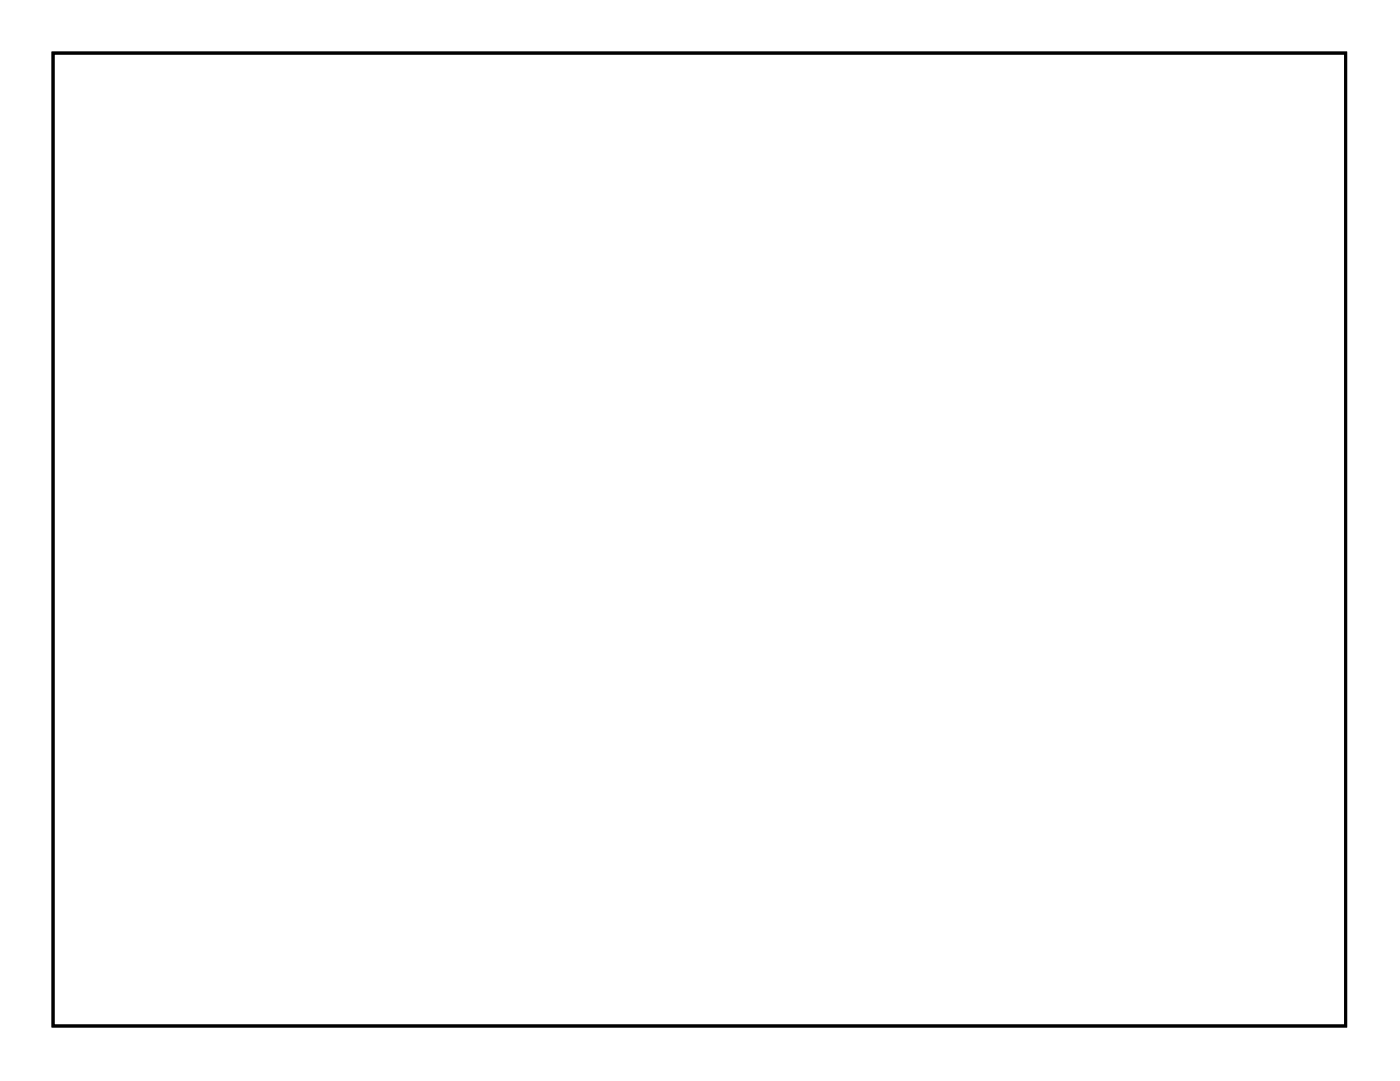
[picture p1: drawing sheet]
<svg xmlns="http://www.w3.org/2000/svg" width="96mm" height="74mm" viewBox="0 0 96 74" stroke-linecap="round" stroke-linejoin="round" font-family="sans-serif">
<path d="M3.6 3.6h88.6v66.7h-88.6z" fill="none" stroke="#000" stroke-width=".2"/>
<path d="M3.6 3.6v66.7h88.6v-66.7zM3.6 3.6h88.6v66.7h-88.6z" fill="#000"/>
<circle cx="43" cy="16.3" r=".67" fill="#fff"/>
<circle cx="43" cy="16.3" r=".67" fill="none" stroke="#fff" stroke-width=".69" stroke-linecap="butt"/>
<path d="M42.4 15.7h1.3v1.3h-1.3z" fill="#fff"/>
<path d="M42.4 15.7h1.3v1.3h-1.3z" fill="none" stroke="#fff" stroke-width=".69" stroke-linecap="butt"/>
<circle cx="43" cy="18.9" r=".67" fill="#fff"/>
<circle cx="43" cy="18.9" r=".67" fill="none" stroke="#fff" stroke-width=".69" stroke-linecap="butt"/>
<circle cx="43" cy="21.4" r=".67" fill="#fff"/>
<circle cx="43" cy="21.4" r=".67" fill="none" stroke="#fff" stroke-width=".69" stroke-linecap="butt"/>
<circle cx="43" cy="23.9" r=".67" fill="#fff"/>
<circle cx="43" cy="23.9" r=".67" fill="none" stroke="#fff" stroke-width=".69" stroke-linecap="butt"/>
<circle cx="43" cy="26.5" r=".67" fill="#fff"/>
<circle cx="43" cy="26.5" r=".67" fill="none" stroke="#fff" stroke-width=".69" stroke-linecap="butt"/>
<circle cx="43" cy="29" r=".67" fill="#fff"/>
<circle cx="43" cy="29" r=".67" fill="none" stroke="#fff" stroke-width=".69" stroke-linecap="butt"/>
<circle cx="43" cy="31.6" r=".67" fill="#fff"/>
<circle cx="43" cy="31.6" r=".67" fill="none" stroke="#fff" stroke-width=".69" stroke-linecap="butt"/>
<circle cx="43" cy="34.1" r=".67" fill="#fff"/>
<circle cx="43" cy="34.1" r=".67" fill="none" stroke="#fff" stroke-width=".69" stroke-linecap="butt"/>
<circle cx="43" cy="36.6" r=".67" fill="#fff"/>
<circle cx="43" cy="36.6" r=".67" fill="none" stroke="#fff" stroke-width=".69" stroke-linecap="butt"/>
<circle cx="43" cy="39.2" r=".67" fill="#fff"/>
<circle cx="43" cy="39.2" r=".67" fill="none" stroke="#fff" stroke-width=".69" stroke-linecap="butt"/>
<circle cx="43" cy="41.7" r=".67" fill="#fff"/>
<circle cx="43" cy="41.7" r=".67" fill="none" stroke="#fff" stroke-width=".69" stroke-linecap="butt"/>
<circle cx="43" cy="44.3" r=".67" fill="#fff"/>
<circle cx="43" cy="44.3" r=".67" fill="none" stroke="#fff" stroke-width=".69" stroke-linecap="butt"/>
<circle cx="43" cy="46.8" r=".67" fill="#fff"/>
<circle cx="43" cy="46.8" r=".67" fill="none" stroke="#fff" stroke-width=".69" stroke-linecap="butt"/>
<circle cx="43" cy="49.3" r=".67" fill="#fff"/>
<circle cx="43" cy="49.3" r=".67" fill="none" stroke="#fff" stroke-width=".69" stroke-linecap="butt"/>
<circle cx="43" cy="51.9" r=".67" fill="#fff"/>
<circle cx="43" cy="51.9" r=".67" fill="none" stroke="#fff" stroke-width=".69" stroke-linecap="butt"/>
<circle cx="27.8" cy="16.3" r=".67" fill="#fff"/>
<circle cx="27.8" cy="16.3" r=".67" fill="none" stroke="#fff" stroke-width=".69" stroke-linecap="butt"/>
<circle cx="27.8" cy="18.9" r=".67" fill="#fff"/>
<circle cx="27.8" cy="18.9" r=".67" fill="none" stroke="#fff" stroke-width=".69" stroke-linecap="butt"/>
<circle cx="27.8" cy="21.4" r=".67" fill="#fff"/>
<circle cx="27.8" cy="21.4" r=".67" fill="none" stroke="#fff" stroke-width=".69" stroke-linecap="butt"/>
<circle cx="27.8" cy="23.9" r=".67" fill="#fff"/>
<circle cx="27.8" cy="23.9" r=".67" fill="none" stroke="#fff" stroke-width=".69" stroke-linecap="butt"/>
<circle cx="27.8" cy="26.5" r=".67" fill="#fff"/>
<circle cx="27.8" cy="26.5" r=".67" fill="none" stroke="#fff" stroke-width=".69" stroke-linecap="butt"/>
<circle cx="27.8" cy="29" r=".67" fill="#fff"/>
<circle cx="27.8" cy="29" r=".67" fill="none" stroke="#fff" stroke-width=".69" stroke-linecap="butt"/>
<circle cx="27.8" cy="31.6" r=".67" fill="#fff"/>
<circle cx="27.8" cy="31.6" r=".67" fill="none" stroke="#fff" stroke-width=".69" stroke-linecap="butt"/>
<circle cx="27.8" cy="34.1" r=".67" fill="#fff"/>
<circle cx="27.8" cy="34.1" r=".67" fill="none" stroke="#fff" stroke-width=".69" stroke-linecap="butt"/>
<circle cx="27.8" cy="36.6" r=".67" fill="#fff"/>
<circle cx="27.8" cy="36.6" r=".67" fill="none" stroke="#fff" stroke-width=".69" stroke-linecap="butt"/>
<circle cx="27.8" cy="39.2" r=".67" fill="#fff"/>
<circle cx="27.8" cy="39.2" r=".67" fill="none" stroke="#fff" stroke-width=".69" stroke-linecap="butt"/>
<circle cx="27.8" cy="41.7" r=".67" fill="#fff"/>
<circle cx="27.8" cy="41.7" r=".67" fill="none" stroke="#fff" stroke-width=".69" stroke-linecap="butt"/>
<circle cx="27.8" cy="44.3" r=".67" fill="#fff"/>
<circle cx="27.8" cy="44.3" r=".67" fill="none" stroke="#fff" stroke-width=".69" stroke-linecap="butt"/>
<circle cx="27.8" cy="46.8" r=".67" fill="#fff"/>
<circle cx="27.8" cy="46.8" r=".67" fill="none" stroke="#fff" stroke-width=".69" stroke-linecap="butt"/>
<circle cx="27.8" cy="49.3" r=".67" fill="#fff"/>
<circle cx="27.8" cy="49.3" r=".67" fill="none" stroke="#fff" stroke-width=".69" stroke-linecap="butt"/>
<circle cx="27.8" cy="51.9" r=".67" fill="#fff"/>
<circle cx="27.8" cy="51.9" r=".67" fill="none" stroke="#fff" stroke-width=".69" stroke-linecap="butt"/>
<path d="M9.3 23.2h1.4v1.5h-1.4z" fill="#fff"/>
<path d="M9.3 23.2h1.4v1.5h-1.4z" fill="none" stroke="#fff" stroke-width=".69" stroke-linecap="butt"/>
<circle cx="10" cy="23.9" r=".72" fill="#fff"/>
<circle cx="10" cy="23.9" r=".72" fill="none" stroke="#fff" stroke-width=".69" stroke-linecap="butt"/>
<circle cx="10" cy="26.5" r=".72" fill="#fff"/>
<circle cx="10" cy="26.5" r=".72" fill="none" stroke="#fff" stroke-width=".69" stroke-linecap="butt"/>
<circle cx="10" cy="29" r=".72" fill="#fff"/>
<circle cx="10" cy="29" r=".72" fill="none" stroke="#fff" stroke-width=".69" stroke-linecap="butt"/>
<circle cx="10" cy="31.6" r=".72" fill="#fff"/>
<circle cx="10" cy="31.6" r=".72" fill="none" stroke="#fff" stroke-width=".69" stroke-linecap="butt"/>
<circle cx="27.8" cy="64.6" r=".66" fill="#fff"/>
<circle cx="27.8" cy="64.6" r=".66" fill="none" stroke="#fff" stroke-width=".56"/>
<path d="M27.1 63.9h1.3v1.3h-1.3z" fill="#fff"/>
<path d="M27.1 63.9h1.3v1.3h-1.3z" fill="none" stroke="#fff" stroke-width=".56"/>
<circle cx="30.3" cy="64.6" r=".66" fill="#fff"/>
<circle cx="30.3" cy="64.6" r=".66" fill="none" stroke="#fff" stroke-width=".56"/>
<circle cx="32.9" cy="64.6" r=".66" fill="#fff"/>
<circle cx="32.9" cy="64.6" r=".66" fill="none" stroke="#fff" stroke-width=".56"/>
<circle cx="35.4" cy="64.6" r=".66" fill="#fff"/>
<circle cx="35.4" cy="64.6" r=".66" fill="none" stroke="#fff" stroke-width=".56"/>
<circle cx="37.9" cy="64.6" r=".66" fill="#fff"/>
<circle cx="37.9" cy="64.6" r=".66" fill="none" stroke="#fff" stroke-width=".56"/>
<circle cx="40.5" cy="64.6" r=".66" fill="#fff"/>
<circle cx="40.5" cy="64.6" r=".66" fill="none" stroke="#fff" stroke-width=".56"/>
<circle cx="43" cy="64.6" r=".66" fill="#fff"/>
<circle cx="43" cy="64.6" r=".66" fill="none" stroke="#fff" stroke-width=".56"/>
<circle cx="45.6" cy="64.6" r=".66" fill="#fff"/>
<circle cx="45.6" cy="64.6" r=".66" fill="none" stroke="#fff" stroke-width=".56"/>
<circle cx="83.7" cy="51.9" r=".7" fill="#fff"/>
<circle cx="83.7" cy="51.9" r=".7" fill="none" stroke="#fff" stroke-width=".51"/>
<path d="M82.8 51.1v1.6h1.7v-1.6zM83.1 51.9a.57 .57 0 0 1 1.1 0 .57 .57 0 0 1-1.1 0z" fill="#fff"/>
<g fill="none" stroke="#fff" stroke-width=".25">
<path d="M82.8 51.1h1.7v1.6h-1.7z"/>
<circle cx="83.7" cy="51.9" r=".57"/>
</g>
<circle cx="68.4" cy="51.9" r=".7" fill="#fff"/>
<circle cx="68.4" cy="51.9" r=".7" fill="none" stroke="#fff" stroke-width=".51"/>
<path d="M67.6 51.1v1.6h1.6v-1.6zM67.9 51.9a.57 .57 0 0 1 1.1 0 .57 .57 0 0 1-1.1 0z" fill="#fff"/>
<g fill="none" stroke="#fff" stroke-width=".25">
<path d="M67.6 51.1h1.6v1.6h-1.6z"/>
<circle cx="68.4" cy="51.9" r=".57"/>
</g>
<circle cx="24.9" cy="68.3" r=".35" fill="#fff"/>
<circle cx="24.9" cy="68.3" r=".35" fill="none" stroke="#fff" stroke-width=".55"/>
<circle cx="32.8" cy="56.1" r=".35" fill="#fff"/>
<circle cx="32.8" cy="56.1" r=".35" fill="none" stroke="#fff" stroke-width=".55"/>
<circle cx="53.2" cy="18.9" r=".35" fill="#fff"/>
<circle cx="53.2" cy="18.9" r=".35" fill="none" stroke="#fff" stroke-width=".55"/>
<circle cx="86.2" cy="10.4" r=".72" fill="#fff"/>
<circle cx="86.2" cy="10.4" r=".72" fill="none" stroke="#fff" stroke-width=".78" stroke-linecap="butt"/>
<circle cx="86.2" cy="12.9" r=".72" fill="#fff"/>
<circle cx="86.2" cy="12.9" r=".72" fill="none" stroke="#fff" stroke-width=".78" stroke-linecap="butt"/>
<circle cx="86.2" cy="15.4" r=".72" fill="#fff"/>
<circle cx="86.2" cy="15.4" r=".72" fill="none" stroke="#fff" stroke-width=".78" stroke-linecap="butt"/>
<circle cx="86.2" cy="18" r=".72" fill="#fff"/>
<circle cx="86.2" cy="18" r=".72" fill="none" stroke="#fff" stroke-width=".78" stroke-linecap="butt"/>
<circle cx="86.2" cy="20.5" r=".72" fill="#fff"/>
<circle cx="86.2" cy="20.5" r=".72" fill="none" stroke="#fff" stroke-width=".78" stroke-linecap="butt"/>
<circle cx="86.2" cy="23.1" r=".72" fill="#fff"/>
<circle cx="86.2" cy="23.1" r=".72" fill="none" stroke="#fff" stroke-width=".78" stroke-linecap="butt"/>
<circle cx="86.2" cy="25.6" r=".72" fill="#fff"/>
<circle cx="86.2" cy="25.6" r=".72" fill="none" stroke="#fff" stroke-width=".78" stroke-linecap="butt"/>
<circle cx="86.2" cy="28.1" r=".72" fill="#fff"/>
<circle cx="86.2" cy="28.1" r=".72" fill="none" stroke="#fff" stroke-width=".78" stroke-linecap="butt"/>
<circle cx="68.4" cy="10.4" r=".72" fill="#fff"/>
<circle cx="68.4" cy="10.4" r=".72" fill="none" stroke="#fff" stroke-width=".78" stroke-linecap="butt"/>
<circle cx="68.4" cy="12.9" r=".72" fill="#fff"/>
<circle cx="68.4" cy="12.9" r=".72" fill="none" stroke="#fff" stroke-width=".78" stroke-linecap="butt"/>
<circle cx="68.4" cy="15.4" r=".72" fill="#fff"/>
<circle cx="68.4" cy="15.4" r=".72" fill="none" stroke="#fff" stroke-width=".78" stroke-linecap="butt"/>
<circle cx="68.4" cy="18" r=".72" fill="#fff"/>
<circle cx="68.4" cy="18" r=".72" fill="none" stroke="#fff" stroke-width=".78" stroke-linecap="butt"/>
<circle cx="68.4" cy="20.5" r=".72" fill="#fff"/>
<circle cx="68.4" cy="20.5" r=".72" fill="none" stroke="#fff" stroke-width=".78" stroke-linecap="butt"/>
<circle cx="68.4" cy="23.1" r=".72" fill="#fff"/>
<circle cx="68.4" cy="23.1" r=".72" fill="none" stroke="#fff" stroke-width=".78" stroke-linecap="butt"/>
<circle cx="68.4" cy="25.6" r=".72" fill="#fff"/>
<circle cx="68.4" cy="25.6" r=".72" fill="none" stroke="#fff" stroke-width=".78" stroke-linecap="butt"/>
<circle cx="68.4" cy="28.1" r=".72" fill="#fff"/>
<circle cx="68.4" cy="28.1" r=".72" fill="none" stroke="#fff" stroke-width=".78" stroke-linecap="butt"/>
<circle cx="50.7" cy="16.4" r=".35" fill="#fff"/>
<circle cx="50.7" cy="16.4" r=".35" fill="none" stroke="#fff" stroke-width=".55"/>
<circle cx="53.2" cy="36.6" r=".35" fill="#fff"/>
<circle cx="53.2" cy="36.6" r=".35" fill="none" stroke="#fff" stroke-width=".55"/>
<circle cx="58.3" cy="18.9" r=".5" fill="#fff"/>
<circle cx="58.3" cy="18.9" r=".5" fill="none" stroke="#fff" stroke-width=".78"/>
<circle cx="58.3" cy="16.3" r=".5" fill="#fff"/>
<circle cx="58.3" cy="16.3" r=".5" fill="none" stroke="#fff" stroke-width=".78"/>
<circle cx="58.3" cy="13.8" r=".5" fill="#fff"/>
<circle cx="58.3" cy="13.8" r=".5" fill="none" stroke="#fff" stroke-width=".78"/>
<circle cx="58.3" cy="11.2" r=".5" fill="#fff"/>
<circle cx="58.3" cy="11.2" r=".5" fill="none" stroke="#fff" stroke-width=".78"/>
<circle cx="53.2" cy="24" r=".35" fill="#fff"/>
<circle cx="53.2" cy="24" r=".35" fill="none" stroke="#fff" stroke-width=".55"/>
</svg>
